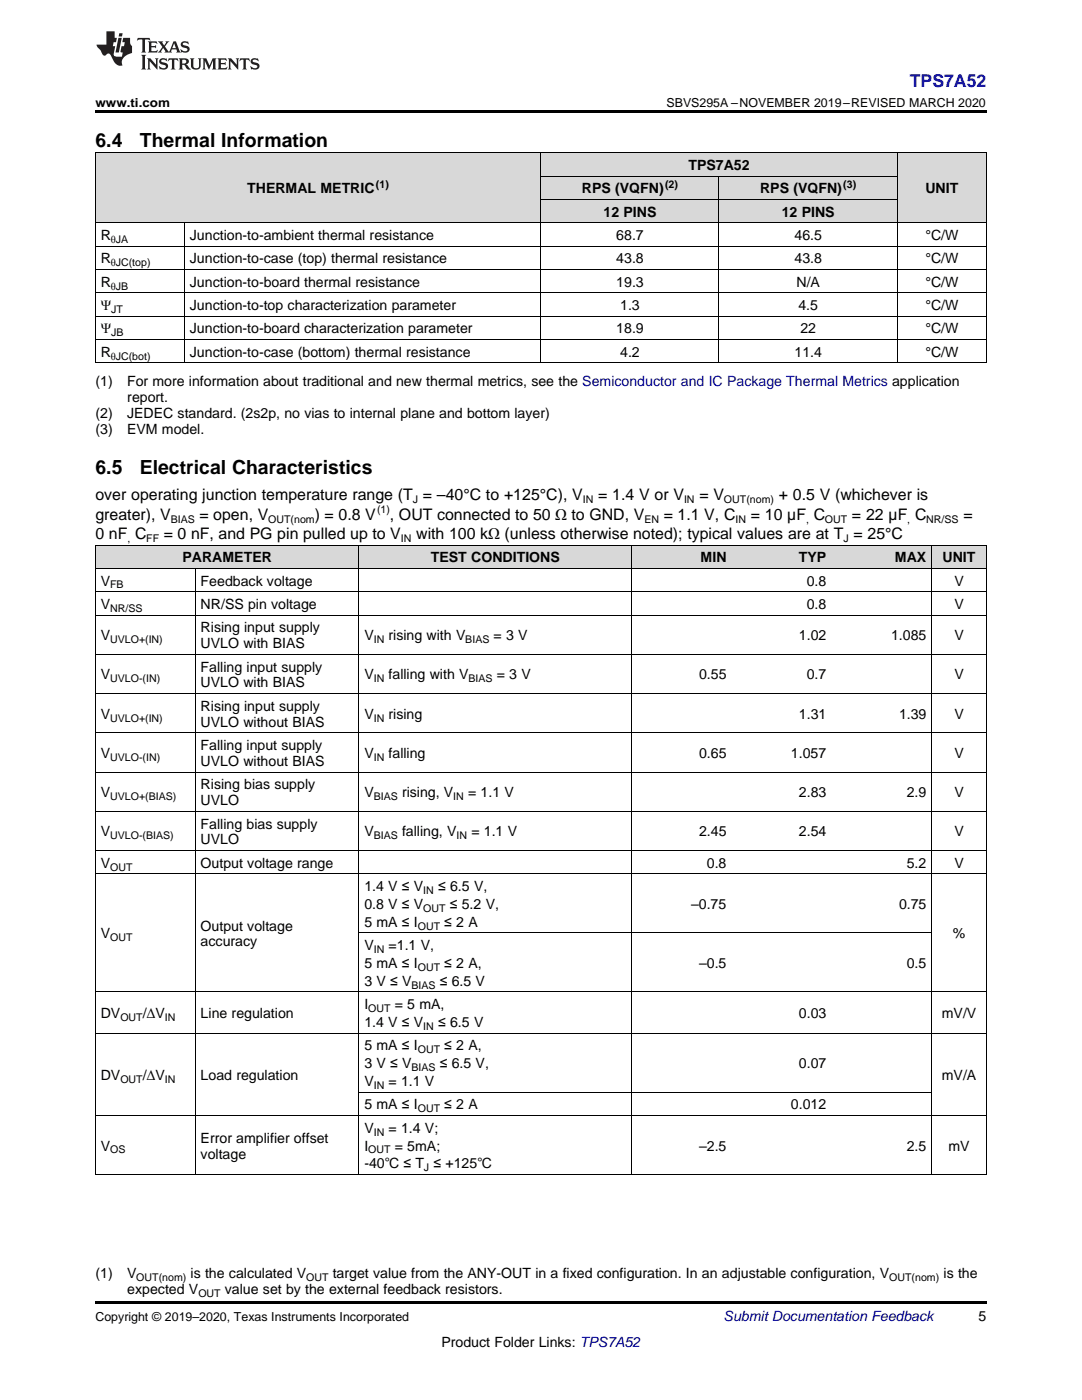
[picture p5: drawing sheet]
<svg xmlns="http://www.w3.org/2000/svg" width="216mm" height="279mm" viewBox="0 0 216 279" stroke-linecap="round" stroke-linejoin="round" font-family="sans-serif">
<defs><g id="words">
<g font-size="3.9">
<text x="19" y="29.3">6.4</text>
<text x="27.9" y="29.3">Thermal Information</text>
<text x="19" y="94.7">6.5</text>
<text x="27.9" y="94.7">Electrical Characteristics</text>
</g>
<text font-size="3.5" fill="#00f" x="181.5" y="17.3">TPS7A52</text>
<g font-size="3.2">
<text x="19" y="99.8">over operating junction temperature range (T = –40°C to +125°C), V</text>
<text x="119.4" y="99.8">= 1.4 V or V</text>
<text x="139.6" y="99.8">= V</text>
<text x="155.4" y="99.8">+ 0.5 V (whichever is</text>
<text x="19" y="103.7">greater), V</text>
<text x="19" y="107.6">0 nF C</text>
<text x="32.7" y="107.6">= 0 nF, and PG pin pulled up to V</text>
<text x="39.8" y="103.7">= open, V</text>
<text x="62.8" y="103.7">) = 0.8 V</text>
<text x="77.8" y="103.7">, OUT connected to 50 Ω to GND, V</text>
<text x="83" y="107.6">with 100 kΩ (unless otherwise noted); typical values are at T = 25°C</text>
<text x="132.4" y="103.7">= 1.1 V, C</text>
<text x="149.8" y="103.7">= 10 µF C</text>
<text x="170" y="103.7">= 22 µF C</text>
<text x="192.2" y="103.7">=</text>
</g>
<g font-size="2.8">
<text x="137.4" y="33.9">TPS7A52</text>
<text x="49.3" y="38.6">THERMAL METRIC</text>
<text x="116.1" y="38.6">RPS (VQFN)</text>
<text x="151.7" y="38.6">RPS (VQFN)</text>
<text x="184.6" y="38.6">UNIT</text>
<text x="20.1" y="47.9">R</text>
<text x="37.9" y="47.9">Junction-to-ambient thermal resistance</text>
<text x="120.4" y="43.3">12 PINS</text>
<text x="123" y="47.9">68.7</text>
<text x="156" y="43.3">12 PINS</text>
<text x="158.5" y="47.9">46.5</text>
<text x="184.6" y="47.9">°C/W</text>
<text x="20.1" y="52.6">R</text>
<text x="37.9" y="52.6">Junction-to-case (top) thermal resistance</text>
<text x="123" y="52.6">43.8</text>
<text x="158.5" y="52.6">43.8</text>
<text x="184.6" y="52.6">°C/W</text>
<text x="20.1" y="57.2">R</text>
<text x="37.9" y="57.2">Junction-to-board thermal resistance</text>
<text x="123" y="57.2">19.3</text>
<text x="158.9" y="57.2">N/A</text>
<text x="184.6" y="57.2">°C/W</text>
<text x="20.1" y="61.9">Ψ</text>
<text x="37.9" y="61.9">Junction-to-top characterization parameter</text>
<text x="123.8" y="61.9">1.3</text>
<text x="159.3" y="61.9">4.5</text>
<text x="184.6" y="61.9">°C/W</text>
<text x="20.1" y="66.5">Ψ</text>
<text x="20.1" y="71.2">R</text>
<text x="37.9" y="66.5">Junction-to-board characterization parameter</text>
<text x="37.9" y="71.2">Junction-to-case (bottom) thermal resistance</text>
<text x="123" y="66.5">18.9</text>
<text x="123.8" y="71.2">4.2</text>
<text x="158.5" y="71.2">11.4</text>
<text x="159.7" y="66.5">22</text>
<text x="184.6" y="66.5">°C/W</text>
<text x="184.6" y="71.2">°C/W</text>
<text x="19" y="77">(1)</text>
<text x="25.4" y="77">For more information about traditional and new thermal metrics, see the Semiconductor and IC Package Thermal Metrics application</text>
<text x="19" y="83.4">(2)</text>
<text x="25.4" y="83.4">JEDEC standard. (2s2p, no vias to internal plane and bottom layer)</text>
<text x="25.4" y="80.2">report.</text>
<text x="19" y="86.6">(3)</text>
<text x="25.4" y="86.6">EVM model.</text>
<text x="36.4" y="112.2">PARAMETER</text>
<text x="86" y="112.2">TEST CONDITIONS</text>
<text x="139.8" y="112.2">MIN</text>
<text x="159.4" y="112.2">TYP</text>
<text x="178.6" y="112.2">MAX</text>
<text x="188.1" y="112.2">UNIT</text>
<text x="20.1" y="116.9">V</text>
<text x="40" y="116.9">Feedback voltage</text>
<text x="161" y="116.9">0.8</text>
<text x="190.4" y="116.9">V</text>
<text x="20.1" y="121.5">V</text>
<text x="40" y="121.5">NR/SS pin voltage</text>
<text x="161" y="121.5">0.8</text>
<text x="190.4" y="121.5">V</text>
<text x="20.1" y="127.8">V</text>
<text x="40" y="126.2">Rising input supply</text>
<text x="40" y="129.4">UVLO with BIAS</text>
<text x="72.7" y="127.8">V</text>
<text x="77.5" y="127.8">rising with V</text>
<text x="98.5" y="127.8">= 3 V</text>
<text x="159.4" y="127.8">1.02</text>
<text x="177.8" y="127.8">1.085</text>
<text x="190.4" y="127.8">V</text>
<text x="20.1" y="135.6">V</text>
<text x="40" y="134">Falling input supply</text>
<text x="40" y="137.2">UVLO with BIAS</text>
<text x="72.7" y="135.6">V</text>
<text x="77.5" y="135.6">falling with V</text>
<text x="99.1" y="135.6">= 3 V</text>
<text x="139.5" y="135.6">0.55</text>
<text x="161" y="135.6">0.7</text>
<text x="190.4" y="135.6">V</text>
<text x="20.1" y="143.4">V</text>
<text x="40" y="141.9">Rising input supply</text>
<text x="72.7" y="143.4">V</text>
<text x="77.5" y="143.4">rising</text>
<text x="159.4" y="143.4">1.31</text>
<text x="179.4" y="143.4">1.39</text>
<text x="190.4" y="143.4">V</text>
<text x="40" y="145">UVLO without BIAS</text>
<text x="40" y="149.7">Falling input supply</text>
<text x="20.1" y="151.3">V</text>
<text x="40" y="152.9">UVLO without BIAS</text>
<text x="72.7" y="151.3">V</text>
<text x="77.5" y="151.3">falling</text>
<text x="139.5" y="151.3">0.65</text>
<text x="157.8" y="151.3">1.057</text>
<text x="190.4" y="151.3">V</text>
<text x="20.1" y="159.1">V</text>
<text x="40" y="157.5">Rising bias supply</text>
<text x="40" y="160.7">UVLO</text>
<text x="72.7" y="159.1">V</text>
<text x="80.2" y="159.1">rising, V</text>
<text x="93.4" y="159.1">= 1.1 V</text>
<text x="159.4" y="159.1">2.83</text>
<text x="180.9" y="159.1">2.9</text>
<text x="190.4" y="159.1">V</text>
<text x="20.1" y="166.9">V</text>
<text x="40" y="165.3">Falling bias supply</text>
<text x="72.7" y="166.9">V</text>
<text x="80.2" y="166.9">falling, V</text>
<text x="94.1" y="166.9">= 1.1 V</text>
<text x="139.5" y="166.9">2.45</text>
<text x="159.4" y="166.9">2.54</text>
<text x="190.4" y="166.9">V</text>
<text x="20.1" y="173.2">V</text>
<text x="40" y="168.5">UVLO</text>
<text x="40" y="173.2">Output voltage range</text>
<text x="141" y="173.2">0.8</text>
<text x="180.9" y="173.2">5.2</text>
<text x="190.4" y="173.2">V</text>
<text x="72.7" y="177.8">1.4 V ≤ V</text>
<text x="87.4" y="177.8">≤ 6.5 V,</text>
<text x="40" y="185.7">Output voltage</text>
<text x="72.7" y="181.4">0.8 V ≤ V</text>
<text x="72.7" y="185">5 mA ≤ I</text>
<text x="88.7" y="185">≤ 2 A</text>
<text x="89.7" y="181.4">≤ 5.2 V,</text>
<text x="137.9" y="181.4">–0.75</text>
<text x="179.4" y="181.4">0.75</text>
<text x="20.1" y="187.3">V</text>
<text x="40" y="188.9">accuracy</text>
<text x="72.7" y="189.6">V</text>
<text x="77.5" y="189.6">=1.1 V,</text>
<text x="190.1" y="187.3">%</text>
<text x="72.7" y="193.2">5 mA ≤ I</text>
<text x="72.7" y="196.7">3 V ≤ V</text>
<text x="87.7" y="196.7">≤ 6.5 V</text>
<text x="88.7" y="193.2">≤ 2 A,</text>
<text x="139.5" y="193.2">–0.5</text>
<text x="180.9" y="193.2">0.5</text>
<text x="20.1" y="203.2">DV</text>
<text x="28.5" y="203.2">/ΔV</text>
<text x="40" y="203.2">Line regulation</text>
<text x="72.7" y="201.4">I</text>
<text x="78.8" y="201.4">= 5 mA,</text>
<text x="159.4" y="203.2">0.03</text>
<text x="187.9" y="203.2">mV/V</text>
<text x="72.7" y="205">1.4 V ≤ V</text>
<text x="72.7" y="209.6">5 mA ≤ I</text>
<text x="87.4" y="205">≤ 6.5 V</text>
<text x="88.7" y="209.6">≤ 2 A,</text>
<text x="20.1" y="215.5">DV</text>
<text x="28.5" y="215.5">/ΔV</text>
<text x="40" y="215.5">Load regulation</text>
<text x="72.7" y="213.2">3 V ≤ V</text>
<text x="87.7" y="213.2">≤ 6.5 V,</text>
<text x="159.4" y="213.2">0.07</text>
<text x="187.9" y="215.5">mV/A</text>
<text x="72.7" y="216.7">V</text>
<text x="72.7" y="221.4">5 mA ≤ I</text>
<text x="77.5" y="216.7">= 1.1 V</text>
<text x="88.7" y="221.4">≤ 2 A</text>
<text x="157.8" y="221.4">0.012</text>
<text x="72.7" y="226.1">V</text>
<text x="77.5" y="226.1">= 1.4 V;</text>
<text x="20.1" y="229.6">V</text>
<text x="40" y="228">Error amplifier offset</text>
<text x="40" y="231.2">voltage</text>
<text x="72.7" y="229.6">I</text>
<text x="72.7" y="233.2">-40℃ ≤ T ≤ +125℃</text>
<text x="78.8" y="229.6">= 5mA;</text>
<text x="139.5" y="229.6">–2.5</text>
<text x="180.9" y="229.6">2.5</text>
<text x="189.3" y="229.6">mV</text>
<text x="19" y="255.1">(1)</text>
<text x="25.4" y="255.1">V</text>
<text x="38" y="255.1">is the calculated V</text>
<text x="66.4" y="255.1">target value from the ANY-OUT in a fixed configuration. In an adjustable configuration, V</text>
<text x="188.3" y="255.1">is the</text>
<text x="25.4" y="258.2">expected V</text>
<text x="44.9" y="258.2">value set by the external feedback resistors.</text>
<text x="195.3" y="263.6">5</text>
<text x="88.1" y="268.9">Product Folder Links: TPS7A52</text>
</g>
<text font-size="2.8" fill="#0000c8" x="144.4" y="263.6">Submit Documentation Feedback</text>
<g font-size="2.5">
<text x="19" y="21.4">www.ti.com</text>
<text x="133" y="21.4">SBVS295A –NOVEMBER 2019–REVISED MARCH 2020</text>
<text x="19" y="263.6">Copyright © 2019–2020, Texas Instruments Incorporated</text>
</g>
<g font-size="2.1">
<text x="75" y="37.5">(1)</text>
<text x="132.7" y="37.5">(2)</text>
<text x="168.3" y="37.5">(3)</text>
<text x="22.1" y="48.5">θJA</text>
<text x="22.1" y="53.1">θJC(top)</text>
<text x="22.1" y="57.8">θJB</text>
<text x="22.2" y="62.4">JT</text>
<text x="22.1" y="71.8">θJC(bot)</text>
<text x="22.2" y="67.1">JB</text>
<text x="82.4" y="100.4">J</text>
<text x="116.3" y="100.4">IN</text>
<text x="136.5" y="100.4">IN</text>
<text x="144.5" y="100.4">OUT(nom)</text>
<text x="34.1" y="104.3">BIAS</text>
<text x="53.5" y="104.3">OUT(nom</text>
<text x="75.2" y="102.4">(1)</text>
<text x="128.6" y="104.3">EN</text>
<text x="146.8" y="104.3">IN</text>
<text x="160.8" y="104.3">,</text>
<text x="164.6" y="104.3">OUT</text>
<text x="181" y="104.3">,</text>
<text x="184.8" y="104.3">NR/SS</text>
<text x="25.4" y="108.2">,</text>
<text x="29.2" y="108.2">FF</text>
<text x="80" y="108.2">IN</text>
<text x="168.3" y="108.2">J</text>
<text x="22" y="117.4">FB</text>
<text x="22" y="122.1">NR/SS</text>
<text x="22" y="128.3">UVLO+(IN)</text>
<text x="74.6" y="128.3">IN</text>
<text x="92.9" y="128.3">BIAS</text>
<text x="22" y="136.2">UVLO-(IN)</text>
<text x="74.6" y="136.2">IN</text>
<text x="93.5" y="136.2">BIAS</text>
<text x="22" y="144">UVLO+(IN)</text>
<text x="74.6" y="144">IN</text>
<text x="22" y="151.8">UVLO-(IN)</text>
<text x="74.6" y="151.8">IN</text>
<text x="22" y="159.7">UVLO+(BIAS)</text>
<text x="74.6" y="159.7">BIAS</text>
<text x="90.5" y="159.7">IN</text>
<text x="22" y="167.5">UVLO-(BIAS)</text>
<text x="74.6" y="167.5">BIAS</text>
<text x="91.1" y="167.5">IN</text>
<text x="22" y="173.7">OUT</text>
<text x="84.5" y="178.4">IN</text>
<text x="83.4" y="185.5">OUT</text>
<text x="84.5" y="182">OUT</text>
<text x="22" y="187.9">OUT</text>
<text x="74.6" y="190.2">IN</text>
<text x="82.1" y="197.3">BIAS</text>
<text x="83.4" y="193.7">OUT</text>
<text x="24" y="203.7">OUT</text>
<text x="32.9" y="203.7">IN</text>
<text x="73.5" y="202">OUT</text>
<text x="84.5" y="205.5">IN</text>
<text x="82.1" y="213.7">BIAS</text>
<text x="83.4" y="210.2">OUT</text>
<text x="24" y="216.1">OUT</text>
<text x="32.9" y="216.1">IN</text>
<text x="74.6" y="217.3">IN</text>
<text x="83.4" y="222">OUT</text>
<text x="74.6" y="226.6">IN</text>
<text x="22" y="230.2">OS</text>
<text x="73.5" y="230.2">OUT</text>
<text x="84.6" y="233.8">J</text>
<text x="27.2" y="255.6">OUT(nom)</text>
<text x="61.1" y="255.6">OUT</text>
<text x="177.4" y="255.6">OUT(nom)</text>
<text x="39.6" y="258.8">OUT</text>
</g>
</g></defs>
<g fill="#d8d8d8">
<path d="M19 108.8h20v4.7h-20z"/>
<path d="M39 108.8h32.6v4.7h-32.6z"/>
<path d="M71.6 108.8h54.5v4.7h-54.5z"/>
<path d="M126.1 108.8h19.9v4.7h-19.9z"/>
<path d="M146 108.8h20v4.7h-20z"/>
<path d="M166 108.8h19.9v4.7h-19.9z"/>
<path d="M185.9 108.8h10.9v4.7h-10.9z"/>
<path d="M19 30.6h17.8v13.9h-17.8z"/>
<path d="M36.8 30.6h71.1v13.9h-71.1z"/>
<path d="M179.1 30.6h17.7v13.9h-17.7z"/>
<path d="M107.9 39.9h35.6v4.6h-35.6z"/>
<path d="M143.5 39.9h35.6v4.6h-35.6z"/>
<path d="M107.9 35.2h35.6v4.7h-35.6z"/>
<path d="M143.5 35.2h35.6v4.7h-35.6z"/>
<path d="M107.9 30.6h35.6v4.6h-35.6z"/>
<path d="M143.5 30.6h35.6v4.6h-35.6z"/>
</g>
<path d="M19 22h177.8v.5h-177.8zM19 72.4l.2 .1zM107.8 72.4l.1 .1zM143.4 72.4l.1 .1zM179 72.4l.1 .1zM196.7 72.4l.1 .1zM19 259.7h177.8v.5h-177.8z" fill="#000"/>
<g fill="none" stroke="#000" stroke-width=".2">
<path d="M19 30.5h177.8M19.1 30.5v42M107.9 30.5v42M107.9 39.8h71.2M107.9 35.2h71.2M143.5 35.2v37.3M179 30.5v42M196.8 30.5v42M19 58.4h177.8M19 53.8h177.8M19 49.1h177.8M19 44.5h177.8"/>
<path d="M36.8 44.5v28M19 72.4h177.8M19 67.8h177.8M19 63.1h177.8M19 118.1h177.8M19 113.4h177.8M19 108.8h177.8M19.1 108.8v125.7M38.9 113.5v121M71.6 108.8v125.7M126 108.8v125.7M185.9 108.8v125.7"/>
<path d="M196.8 108.8v125.7M19 138.4h177.8M19 130.6h177.8M19 122.7h177.8M19 154.1h177.8M19 146.2h177.8M19 174.4h177.8M19 169.7h177.8M19 161.9h177.8M19 198h177.8M71.6 186.2h114.3M19 206.2h177.8"/>
<path d="M71.6 218h114.3M19 234.4h177.8M19 222.6h177.8"/>
</g>
<g fill="#231f20">
<path d="M27.5 7.6l-.1 .5 .4-.2h.6v.1v2.1l-.2 .4h1l-.3-.4v-2.1l.1-.1h.5l.5 .2-.2-.5zM29.5 8.3l.2 .3v1.5l-.2 .4h1.8l.2-.6a1.04 1.04 0 0 1-1.3 .2v-.7h.6l.3 .2v-.6l-.3 .2h-.6v-.6l.8-.1 .4 .3-.2-.5zM31.5 8.3l.9 1.1-.9 1.1h.8l-.2-.2 .5-.7 .4 .7-.2 .2h1.5l-.1-.2 .1-.4h.9l.1 .4-.2 .2h1l-.3-.3-.7-1.9h-.5l-.9 2-.8-1 .9-1h-.8l.1 .3-.3 .5-.4-.6 .2-.2zM34.7 8.6l.4 1h-.7zM36.3 8.4a.63 .63 0 0 0-.2 .7 .63 .63 0 0 0 .6 .4l.6 .2 .1 .2a.75 .75 0 0 1-.7 .4 .75 .75 0 0 1-.6-.5l.1 .7 .1-.1a1.11 1.11 0 0 0 1.5-.6 1.13 1.13 0 0 0-1.2-.8l-.1-.4a1.04 1.04 0 0 1 1.2 .2l-.2-.5-.1 .1-.5-.2zM28.2 10.9l.2 .4v2.2l-.2 .4h1l-.3-.4v-2.2l.3-.4zM29.3 11.6l.3 .4v1.5l-.3 .4h.8l-.2-.4v-1.3l1.5 1.7v-1.9l.2-.4h-.7l.2 .4v.9l-1.1-1.3zM32 11.8a.62 .62 0 0 0-.2 .7 .62 .62 0 0 0 .6 .4l.6 .1 .1 .3a.76 .76 0 0 1-.7 .3 .76 .76 0 0 1-.6-.4l.1 .7 .1-.1a1.11 1.11 0 0 0 1.5-.6 1.13 1.13 0 0 0-1.2-.8l-.1-.4a1.04 1.04 0 0 1 1.2 .2l-.2-.6-.1 .1-.5-.1zM33.7 11.6l-.2 .6a.61 .61 0 0 1 .8-.3v1.6l-.2 .4h.9l-.2-.4v-1.6a.63 .63 0 0 1 .8 .3l-.2-.6zM35.6 11.6l.3 .4v1.5l-.3 .4h1l-.2-.2v-.8l.5 .2a.76 .76 0 0 0 1.2 .7l-1-1a.58 .58 0 0 0 .6-.5 .58 .58 0 0 0-.5-.6zM36.4 11.9h.1a.45 .45 0 0 1 .5 .1 .45 .45 0 0 1 .1 .5l-.7 .2zM37.9 11.6l.2 .2a2.17 2.17 0 0 0 .3 1.9 .99 .99 0 0 0 1.6-.6v-1.1l.2-.4h-.7l.2 .2a1.92 1.92 0 0 1-.2 1.8 .6 .6 0 0 1-.9-.5v-1.1l.2-.4zM40.4 11.6l.2 .4v1.5l-.2 .4h.7l-.2-.4v-1.4l.8 1.8 .8-1.8v1.4l-.2 .4h.9l-.2-.4v-1.5l.2-.4h-.8l-.6 1.5-.6-1.5zM43.4 11.6l.2 .4v1.5l-.2 .4h1.8l.2-.6a1.04 1.04 0 0 1-1.3 .1v-.6h.5l.4 .2v-.6l-.4 .2h-.5v-.7h.8l.3 .3-.1-.6zM45.5 11.6l.2 .4v1.5l-.2 .4h.7l-.2-.4v-1.3l1.5 1.7v-1.9l.2-.4h-.7l.2 .4v.9l-1.1-1.3zM47.9 11.6l-.1 .6a.61 .61 0 0 1 .8-.3v1.6l-.3 .4h1l-.3-.4 .1-1.6a.63 .63 0 0 1 .7 .3l-.1-.6zM50.2 11.8a.62 .62 0 0 0-.2 .7 .62 .62 0 0 0 .6 .4l.6 .1 .2 .3a.76 .76 0 0 1-.8 .3 .76 .76 0 0 1-.6-.4l.1 .7 .2-.1a1.11 1.11 0 0 0 1.5-.6 1.13 1.13 0 0 0-1.3-.8l-.1-.4a1.04 1.04 0 0 1 1.2 .2l-.1-.6-.2 .1-.5-.1z"/>
<path d="M21.2 6.3v2.6h-1.9l.1 .4 .7 .9a.91 .91 0 0 0 1 .8 .56 .56 0 0 1 .5-.3 .56 .56 0 0 1 .5 .3l.4 .8a1.53 1.53 0 0 0 1.9 1.2 1.54 1.54 0 0 1 1-2.1l.9-.3v-1.4a1.52 1.52 0 0 1-.3-1.6h-1.4l-.2 .8h.5l-.2 .8h-.4l-.2 1v.2l.4 .1-.2 .8a1.93 1.93 0 0 1-1.6-.3l.3-1.8h-.5l.2-.8h.4l.2-.8h-.4v-1.3zM23.6 7.6l-.6 2.9h.7l.6-2.9zM23.8 6.6l-.1 .7h.6l.2-.7z"/>
</g>
<use href="#words"/>
</svg>
